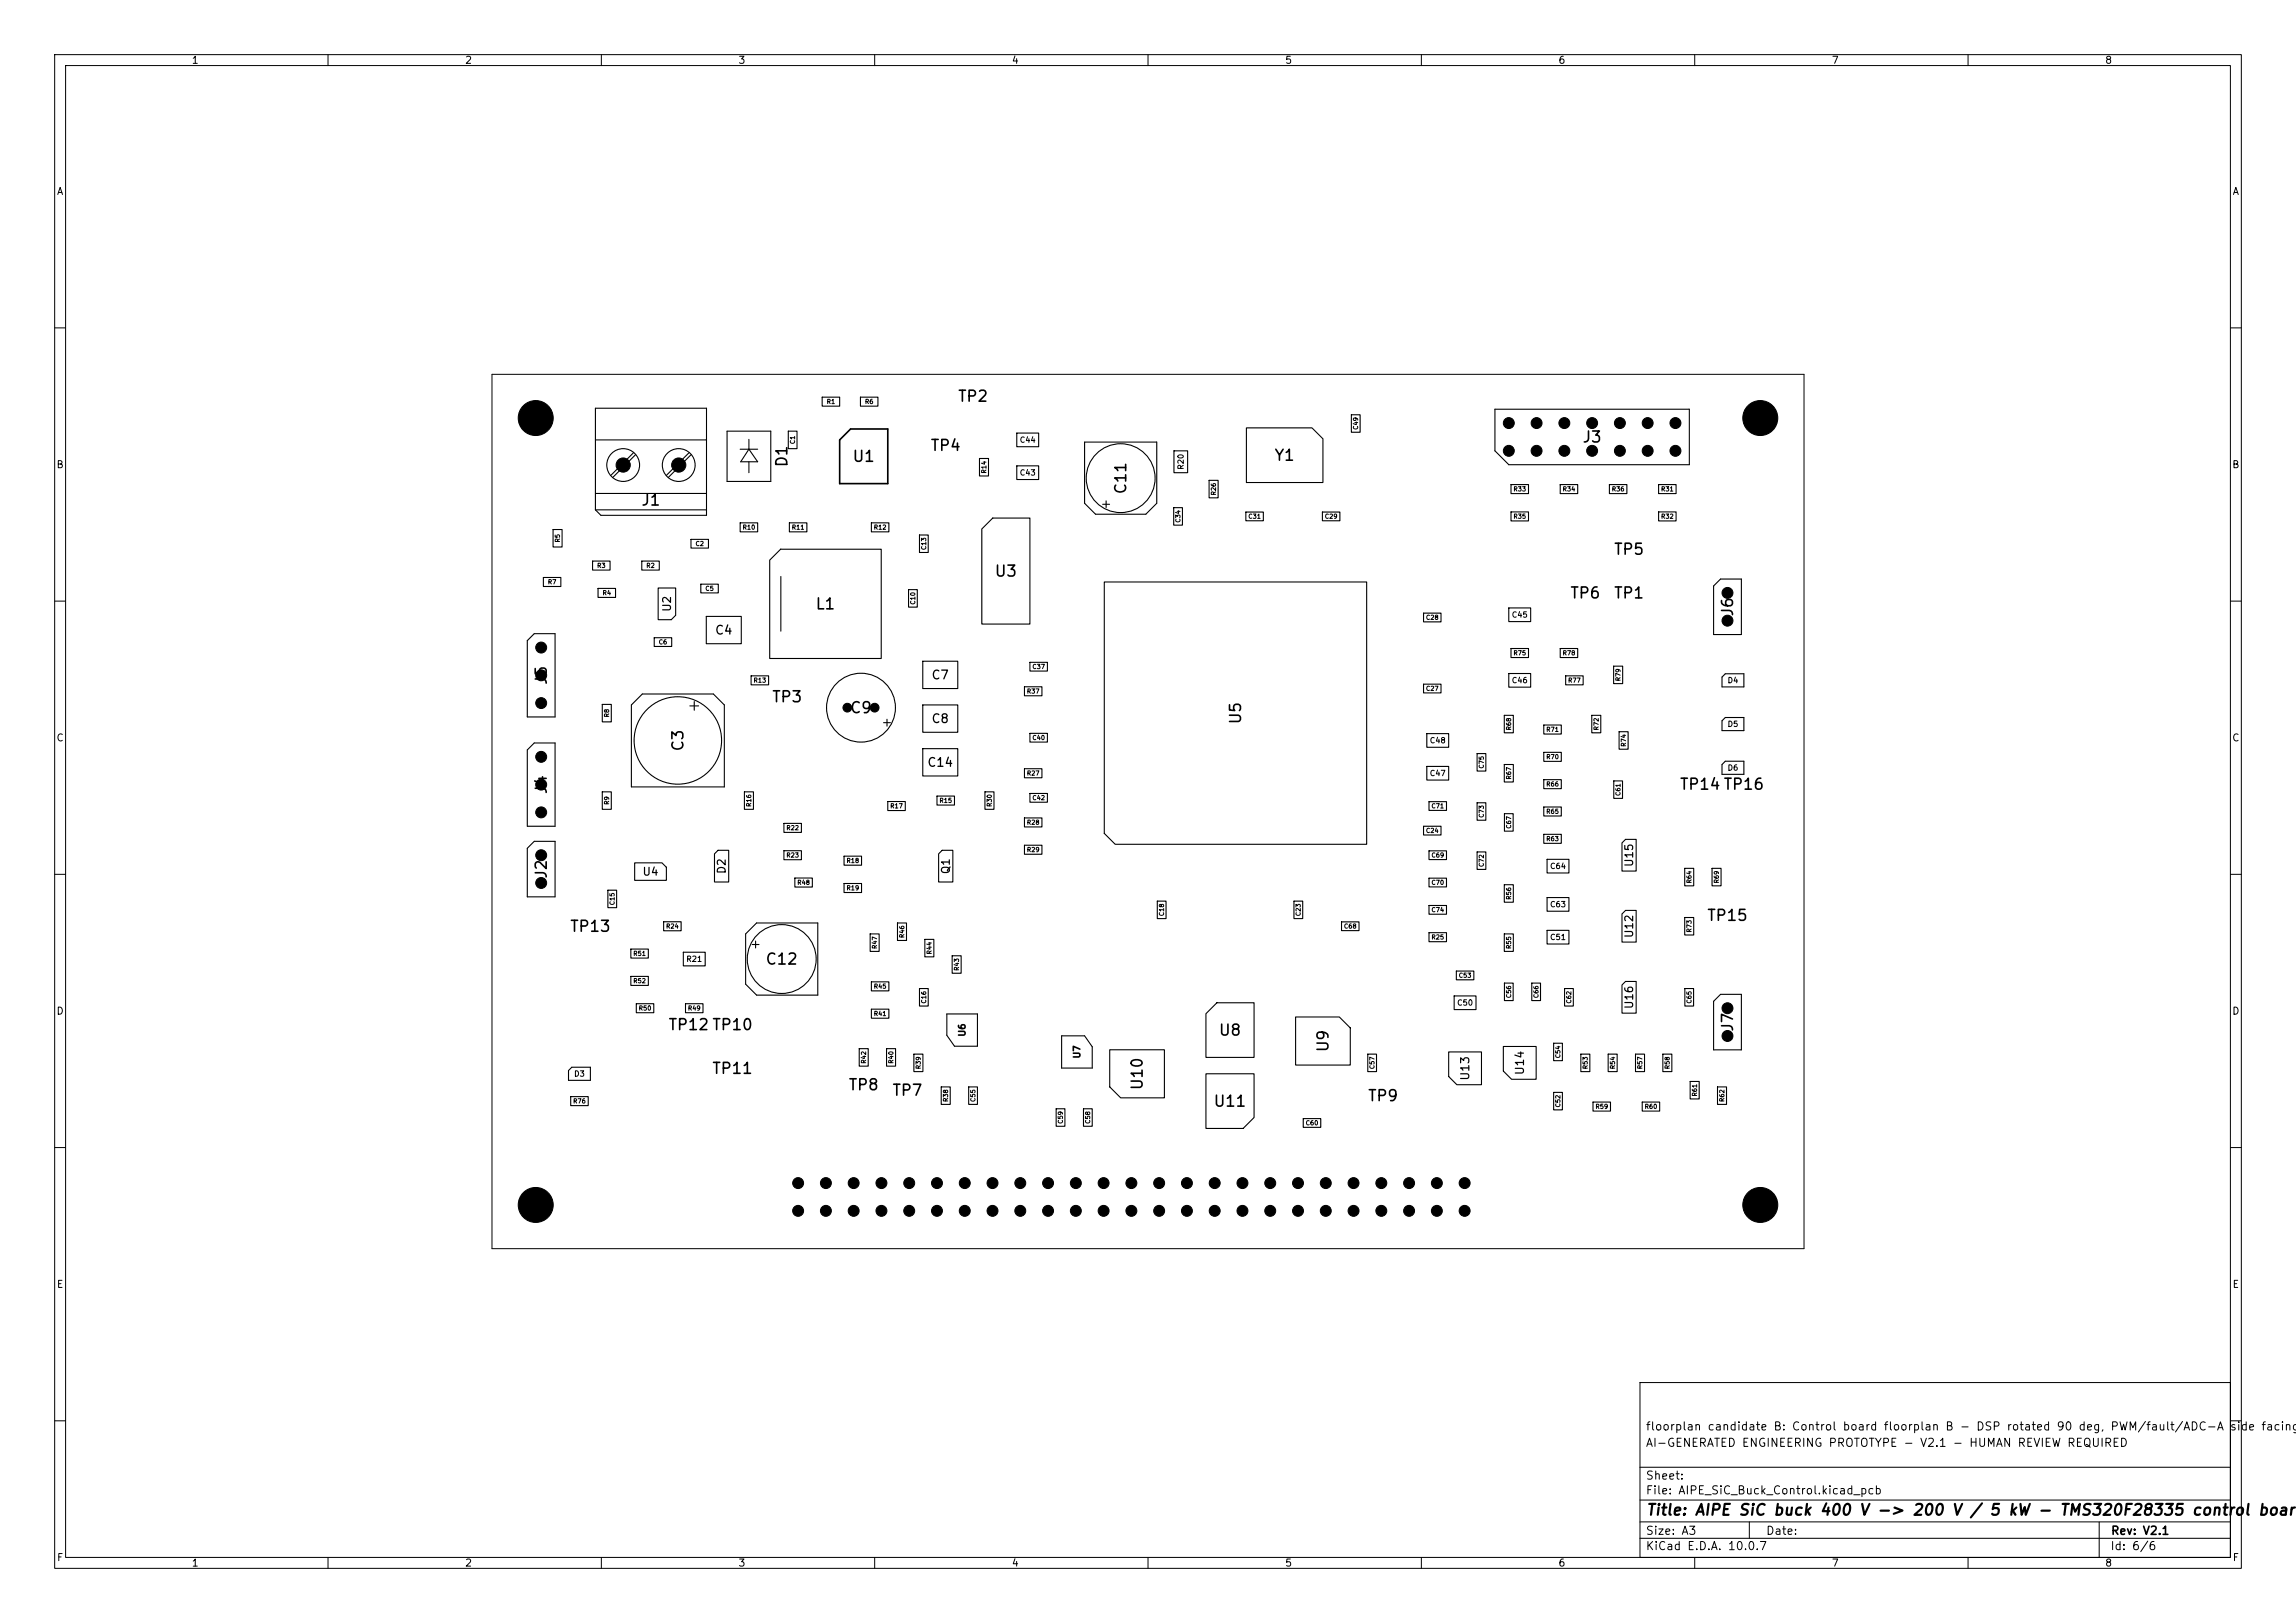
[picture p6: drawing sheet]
<svg xmlns="http://www.w3.org/2000/svg" width="420mm" height="297mm" viewBox="0 0 420 297" stroke-linecap="round" stroke-linejoin="round" font-family="sans-serif">
<defs><g id="words">
<g font-size="2">
<text x="175.1" y="74">TP2</text>
<text x="170.1" y="83">TP4</text>
<text x="289.3" y="81.5">J3</text>
<text x="144.5" y="85.7" transform="rotate(-90 144.5 85.7)">D1</text>
<text x="155.8" y="85">U1</text>
<text x="233" y="84.8">Y1</text>
<text x="117.2" y="93">J1</text>
<text x="206.5" y="90.6" transform="rotate(-90 206.5 90.6)">C11</text>
<text x="181.8" y="106">U3</text>
<text x="295.1" y="102">TP5</text>
<text x="149" y="112">L1</text>
<text x="287.1" y="110">TP6</text>
<text x="295.1" y="110">TP1</text>
<text x="317.5" y="113" transform="rotate(-90 317.5 113)">J6</text>
<text x="100.5" y="125.5" transform="rotate(-90 100.5 125.5)">J5</text>
<text x="141.1" y="129">TP3</text>
<text x="155.3" y="131">C9</text>
<text x="125.5" y="137.7" transform="rotate(-90 125.5 137.7)">C3</text>
<text x="227.5" y="132.7" transform="rotate(-90 227.5 132.7)">U5</text>
<text x="100.5" y="145.5" transform="rotate(-90 100.5 145.5)">J4</text>
<text x="307.1" y="145">TP14TP16</text>
<text x="100.5" y="161" transform="rotate(-90 100.5 161)">J2</text>
<text x="104.1" y="171">TP13</text>
<text x="312.1" y="169">TP15</text>
<text x="139.9" y="177">C12</text>
<text x="122.1" y="189">TP12TP10</text>
<text x="222.8" y="190">U8</text>
<text x="317.5" y="189" transform="rotate(-90 317.5 189)">J7</text>
<text x="130.1" y="197">TP11</text>
<text x="243.5" y="192.7" transform="rotate(-90 243.5 192.7)">U9</text>
<text x="155.1" y="200">TP8</text>
<text x="163.1" y="201">TP7</text>
<text x="209.5" y="199.7" transform="rotate(-90 209.5 199.7)">U10</text>
<text x="221.8" y="203">U11</text>
<text x="250.1" y="202">TP9</text>
<text x="301" y="277.8">Title: AIPE SiC buck 400 V -&gt; 200 V / 5 kW - TMS320F28335 control board</text>
</g>
<g font-size="1.6">
<text x="130.7" y="116.5">C4</text>
<text x="170.3" y="124.7">C7</text>
<text x="170.3" y="132.7">C8</text>
<text x="169.5" y="140.7">C14</text>
</g>
<g font-size="1.5">
<text x="269.1" y="197.9" transform="rotate(-90 269.1 197.9)">U13</text>
<text x="279.1" y="196.9" transform="rotate(-90 279.1 196.9)">U14</text>
<text x="300.9" y="262.1">floorplan candidate B: Control board floorplan B - DSP rotated 90 deg, PWM/fault/ADC-A side facing</text>
<text x="300.9" y="265.1">AI-GENERATED ENGINEERING PROTOTYPE - V2.1 - HUMAN REVIEW REQUIRED</text>
<text x="300.9" y="273.8">File: AIPE_SiC_Buck_Control.kicad_pcb</text>
<text x="300.9" y="271.1">Sheet:</text>
<text x="300.9" y="281.2">Size: A3</text>
<text x="322.9" y="281.2">Date:</text>
<text x="386" y="281.2">Rev: V2.1</text>
<text x="300.9" y="284">KiCad E.D.A. 10.0.7</text>
<text x="385.9" y="284">Id: 6/6</text>
</g>
<g font-size="1.4">
<text x="123.1" y="112.1" transform="rotate(-90 123.1 112.1)">U2</text>
<text x="117.4" y="160.6">U4</text>
<text x="133.1" y="160.1" transform="rotate(-90 133.1 160.1)">D2</text>
<text x="174.1" y="160.1" transform="rotate(-90 174.1 160.1)">Q1</text>
<text x="299.1" y="158.8" transform="rotate(-90 299.1 158.8)">U15</text>
<text x="299.1" y="171.8" transform="rotate(-90 299.1 171.8)">U12</text>
<text x="299.1" y="184.8" transform="rotate(-90 299.1 184.8)">U16</text>
</g>
<g font-size="1.3">
<text x="35" y="12">1</text>
<text x="85" y="12">2</text>
<text x="135" y="12">3</text>
<text x="185" y="12">4</text>
<text x="235" y="12">5</text>
<text x="285" y="12">6</text>
<text x="335" y="12">7</text>
<text x="385" y="12">8</text>
<text x="10.3" y="36">A</text>
<text x="408.3" y="36">A</text>
<text x="10.2" y="86">B</text>
<text x="408.2" y="86">B</text>
<text x="10.2" y="136">C</text>
<text x="408.2" y="136">C</text>
<text x="10.2" y="186">D</text>
<text x="408.2" y="186">D</text>
<text x="10.3" y="236">E</text>
<text x="408.3" y="236">E</text>
<text x="10.3" y="286">F</text>
<text x="35" y="287">1</text>
<text x="85" y="287">2</text>
<text x="135" y="287">3</text>
<text x="185" y="287">4</text>
<text x="235" y="287">5</text>
<text x="285" y="287">6</text>
<text x="335" y="287">7</text>
<text x="385" y="287">8</text>
<text x="408.3" y="286">F</text>
</g>
<g font-size="1.2">
<text x="176.9" y="189.8" transform="rotate(-90 176.9 189.8)">U6</text>
<text x="197.9" y="193.8" transform="rotate(-90 197.9 193.8)">U7</text>
</g>
<g font-size="1">
<text x="186.4" y="81.3">C44</text>
<text x="186.4" y="87.3">C43</text>
<text x="216.8" y="86.1" transform="rotate(-90 216.8 86.1)">R20</text>
<text x="276.4" y="113.3">C45</text>
<text x="276.4" y="125.3">C46</text>
<text x="315.9" y="125.3">D4</text>
<text x="261.4" y="136.3">C48</text>
<text x="315.9" y="133.3">D5</text>
<text x="261.4" y="142.3">C47</text>
<text x="315.9" y="141.3">D6</text>
<text x="283.4" y="159.3">C64</text>
<text x="283.4" y="166.3">C63</text>
<text x="283.4" y="172.3">C51</text>
<text x="125.4" y="176.3">R21</text>
<text x="266.4" y="184.3">C50</text>
<text x="104.9" y="197.3">D3</text>
</g>
<g font-size=".8">
<text x="151.1" y="74.1">R1</text>
<text x="158.1" y="74.1">R6</text>
<text x="145.6" y="81.4" transform="rotate(-90 145.6 81.4)">C1</text>
<text x="248.6" y="78.7" transform="rotate(-90 248.6 78.7)">C49</text>
<text x="180.6" y="86.7" transform="rotate(-90 180.6 86.7)">R14</text>
<text x="216.1" y="95.7" transform="rotate(-90 216.1 95.7)">C34</text>
<text x="222.6" y="90.7" transform="rotate(-90 222.6 90.7)">R26</text>
<text x="228.3" y="95.1">C31</text>
<text x="242.3" y="95.1">C29</text>
<text x="276.8" y="90.1">R33</text>
<text x="276.8" y="95.1">R35</text>
<text x="285.8" y="90.1">R34</text>
<text x="294.8" y="90.1">R36</text>
<text x="303.8" y="95.1">R32</text>
<text x="303.8" y="90.1">R31</text>
<text x="102.6" y="99.4" transform="rotate(-90 102.6 99.4)">R5</text>
<text x="127.1" y="100.1">C2</text>
<text x="135.8" y="97.1">R10</text>
<text x="144.8" y="97.1">R11</text>
<text x="159.8" y="97.1">R12</text>
<text x="169.6" y="100.7" transform="rotate(-90 169.6 100.7)">C13</text>
<text x="100.1" y="107.1">R7</text>
<text x="109.1" y="104.1">R3</text>
<text x="118.1" y="104.1">R2</text>
<text x="110.1" y="109.1">R4</text>
<text x="128.9" y="108.3">C5</text>
<text x="167.6" y="110.7" transform="rotate(-90 167.6 110.7)">C10</text>
<text x="260.8" y="113.6">C28</text>
<text x="120.4" y="118.1">C6</text>
<text x="137.8" y="125.1">R13</text>
<text x="188.8" y="122.6">C37</text>
<text x="276.8" y="120.1">R75</text>
<text x="285.8" y="120.1">R78</text>
<text x="286.8" y="125.1">R77</text>
<text x="296.6" y="124.7" transform="rotate(-90 296.6 124.7)">R79</text>
<text x="111.6" y="131.4" transform="rotate(-90 111.6 131.4)">R8</text>
<text x="187.8" y="127.1">R37</text>
<text x="260.8" y="126.6">C27</text>
<text x="188.8" y="135.6">C40</text>
<text x="276.6" y="133.7" transform="rotate(-90 276.6 133.7)">R68</text>
<text x="282.8" y="134.1">R71</text>
<text x="292.6" y="133.7" transform="rotate(-90 292.6 133.7)">R72</text>
<text x="297.6" y="136.7" transform="rotate(-90 297.6 136.7)">R74</text>
<text x="187.8" y="142.1">R27</text>
<text x="271.6" y="140.7" transform="rotate(-90 271.6 140.7)">C75</text>
<text x="276.6" y="142.7" transform="rotate(-90 276.6 142.7)">R67</text>
<text x="282.8" y="139.1">R70</text>
<text x="111.6" y="147.4" transform="rotate(-90 111.6 147.4)">R9</text>
<text x="137.6" y="147.7" transform="rotate(-90 137.6 147.7)">R16</text>
<text x="162.8" y="148.1">R17</text>
<text x="171.8" y="147.1">R15</text>
<text x="181.6" y="147.7" transform="rotate(-90 181.6 147.7)">R30</text>
<text x="188.8" y="146.6">C42</text>
<text x="261.8" y="148.1">C71</text>
<text x="271.6" y="149.7" transform="rotate(-90 271.6 149.7)">C73</text>
<text x="282.8" y="144.1">R66</text>
<text x="282.8" y="149.1">R65</text>
<text x="296.6" y="145.7" transform="rotate(-90 296.6 145.7)">C61</text>
<text x="143.8" y="152.1">R22</text>
<text x="187.8" y="151.1">R28</text>
<text x="260.8" y="152.6">C24</text>
<text x="276.6" y="151.7" transform="rotate(-90 276.6 151.7)">C67</text>
<text x="282.8" y="154.1">R63</text>
<text x="143.8" y="157.1">R23</text>
<text x="154.8" y="158.1">R18</text>
<text x="187.8" y="156.1">R29</text>
<text x="261.8" y="157.1">C69</text>
<text x="271.6" y="158.7" transform="rotate(-90 271.6 158.7)">C72</text>
<text x="309.6" y="161.7" transform="rotate(-90 309.6 161.7)">R64</text>
<text x="314.6" y="161.7" transform="rotate(-90 314.6 161.7)">R69</text>
<text x="112.6" y="165.7" transform="rotate(-90 112.6 165.7)">C15</text>
<text x="145.8" y="162.1">R48</text>
<text x="154.8" y="163.1">R19</text>
<text x="213.1" y="167.7" transform="rotate(-90 213.1 167.7)">C18</text>
<text x="238.1" y="167.7" transform="rotate(-90 238.1 167.7)">C23</text>
<text x="261.8" y="167.1">C74</text>
<text x="261.8" y="162.1">C70</text>
<text x="276.6" y="164.7" transform="rotate(-90 276.6 164.7)">R56</text>
<text x="121.8" y="170.1">R24</text>
<text x="160.6" y="173.7" transform="rotate(-90 160.6 173.7)">R47</text>
<text x="165.6" y="171.7" transform="rotate(-90 165.6 171.7)">R46</text>
<text x="245.8" y="170.1">C68</text>
<text x="261.8" y="172.1">R25</text>
<text x="276.6" y="173.7" transform="rotate(-90 276.6 173.7)">R55</text>
<text x="309.6" y="170.7" transform="rotate(-90 309.6 170.7)">R73</text>
<text x="115.8" y="175.1">R51</text>
<text x="170.6" y="174.7" transform="rotate(-90 170.6 174.7)">R44</text>
<text x="175.6" y="177.7" transform="rotate(-90 175.6 177.7)">R43</text>
<text x="266.8" y="179.1">C53</text>
<text x="115.8" y="180.1">R52</text>
<text x="116.8" y="185.1">R50</text>
<text x="125.8" y="185.1">R49</text>
<text x="159.8" y="181.1">R45</text>
<text x="169.6" y="183.7" transform="rotate(-90 169.6 183.7)">C16</text>
<text x="276.6" y="182.7" transform="rotate(-90 276.6 182.7)">C56</text>
<text x="281.6" y="182.7" transform="rotate(-90 281.6 182.7)">C66</text>
<text x="287.6" y="183.7" transform="rotate(-90 287.6 183.7)">C62</text>
<text x="309.6" y="183.7" transform="rotate(-90 309.6 183.7)">C65</text>
<text x="159.8" y="186.1">R41</text>
<text x="158.6" y="194.7" transform="rotate(-90 158.6 194.7)">R42</text>
<text x="163.6" y="194.7" transform="rotate(-90 163.6 194.7)">R40</text>
<text x="168.6" y="195.7" transform="rotate(-90 168.6 195.7)">R39</text>
<text x="251.6" y="195.7" transform="rotate(-90 251.6 195.7)">C57</text>
<text x="285.6" y="193.7" transform="rotate(-90 285.6 193.7)">C54</text>
<text x="290.6" y="195.7" transform="rotate(-90 290.6 195.7)">R53</text>
<text x="295.6" y="195.7" transform="rotate(-90 295.6 195.7)">R54</text>
<text x="300.6" y="195.7" transform="rotate(-90 300.6 195.7)">R57</text>
<text x="305.6" y="195.7" transform="rotate(-90 305.6 195.7)">R58</text>
<text x="104.8" y="202.1">R76</text>
<text x="173.6" y="201.7" transform="rotate(-90 173.6 201.7)">R38</text>
<text x="178.6" y="201.7" transform="rotate(-90 178.6 201.7)">C55</text>
<text x="285.6" y="202.7" transform="rotate(-90 285.6 202.7)">C52</text>
<text x="291.8" y="203.1">R59</text>
<text x="300.8" y="203.1">R60</text>
<text x="310.6" y="200.7" transform="rotate(-90 310.6 200.7)">R61</text>
<text x="315.6" y="201.7" transform="rotate(-90 315.6 201.7)">R62</text>
<text x="194.6" y="205.7" transform="rotate(-90 194.6 205.7)">C59</text>
<text x="199.6" y="205.7" transform="rotate(-90 199.6 205.7)">C58</text>
<text x="238.8" y="206.1">C60</text>
</g>
</g></defs>
<g fill="none" stroke="#000" stroke-width=".18">
<path d="M10 10h400v277h-400zM12 12h396v273h-396zM60 10v2M110 10v2M160 10v2M210 10v2M260 10v2M310 10v2M360 10v2M10 60h2M90 68.5h240v160h-240zM408 60h2"/>
<path d="M10 110h2M408 110h2M10 160h2M408 160h2M10 210h2M408 210h2M300 253h108v32h-108zM10 260h2M300 278.5h108M300 274.5h108M300 268.5h108M320 278.5v3"/>
<path d="M384 278.5v6.5M408 260h2M60 285v2M110 285v2M160 285v2M210 285v2M260 285v2M300 281.5h108M310 285v2M360 285v2"/>
</g>
<g fill="none" stroke="#000" stroke-width=".2">
<path d="M108.9 74.7h20.3v19.6h-19.3l-1-1zM133 78.9h8v9.2h-8zM144.2 78.9h1.6v3.2h-1.6zM150.4 72.7h3.2v1.6h-3.2zM157.4 72.7h3.2v1.6h-3.2zM186 79.3h4v2.5h-4zM228 78.3h12l2 2v8h-14zM247.2 75.9h1.6v3.2h-1.6zM273.5 74.9h35.5v10.1h-33l-2.5-2.5zM101.2 96.9h1.6v3.2h-1.6zM108.9 80.5h20.3M108.9 90.3h20.3"/>
<path d="M108.9 93.3h20.3M115.9 82.8l-4.2 4.2M116.3 83.2l-4.2 4.2M126.1 82.8l-4.2 4.2M126.4 98.7h3.2v1.6h-3.2zM126.4 83.2l-4.2 4.2M135.4 82.2h3.2M135.4 95.7h3.2v1.6h-3.2zM137 82.2l1.6 2.3h-3.1zM137 80.4v1.8M137 84.5v2M144.4 95.7h3.2v1.6h-3.2z"/>
<path d="M159.4 95.7h3.2v1.6h-3.2zM168.2 97.9h1.6v3.2h-1.6zM179.2 83.9h1.6v3.2h-1.6zM181.6 94.8h6.8v19.4h-8.8v-17.4zM186 85.3h4v2.5h-4zM198.4 80.9h13.2v11.2l-2 2h-9.2l-2-2zM201.7 92.3h1.3M202.3 91.7v1.2M214.7 92.9h1.6v3.2h-1.6zM214.7 82.5h2.5v4h-2.5zM221.2 87.9h1.6v3.2h-1.6zM227.9 93.7h3.2v1.6h-3.2z"/>
<path d="M241.9 93.7h3.2v1.6h-3.2zM276.4 88.7h3.2v1.6h-3.2zM276.4 93.7h3.2v1.6h-3.2zM285.4 88.7h3.2v1.6h-3.2zM294.4 88.7h3.2v1.6h-3.2zM303.4 93.7h3.2v1.6h-3.2zM303.4 88.7h3.2v1.6h-3.2zM96.5 117.2l1.2-1.2h3.8v15.2h-5zM99.4 105.7h3.2v1.6h-3.2zM108.4 102.7h3.2v1.6h-3.2zM109.4 107.7h3.2v1.6h-3.2zM117.4 102.7h3.2v1.6h-3.2z"/>
<path d="M119.7 116.7h3.2v1.6h-3.2zM120.4 107.6h3.2v5l-.8 .8h-2.4zM128.2 106.9h3.2v1.6h-3.2zM129.2 112.8h6.4v5h-6.4zM140.8 102.5l2-2h18.4v20h-20.4zM142.8 105.5v10M166.2 107.9h1.6v3.2h-1.6zM202 106.5h48v48h-46l-2-2zM260.4 112.2h3.2v1.6h-3.2zM276 111.3h4v2.5h-4zM276.4 118.7h3.2v1.6h-3.2zM285.4 118.7h3.2v1.6h-3.2z"/>
<path d="M314.7 106h3.8v10.1h-5v-8.9zM96.5 137.2l1.2-1.2h3.8v15.2h-5zM110.2 128.9h1.6v3.2h-1.6zM117.5 127h13l2 2v15h-17v-15zM126.2 129.2h1.6M127 128.4v1.6M137.4 123.7h3.2v1.6h-3.2zM161.6 132.2h1.3M162.3 131.6v1.3M168.8 121h6.4v5h-6.4zM168.8 137h6.4v5h-6.4zM168.8 129h6.4v5h-6.4z"/>
<path d="M187.4 125.7h3.2v1.6h-3.2zM188.4 134.2h3.2v1.6h-3.2zM188.4 121.2h3.2v1.6h-3.2zM260.4 125.2h3.2v1.6h-3.2zM261 134.3h4v2.5h-4zM270.2 137.9h1.6v3.2h-1.6zM275.2 130.9h1.6v3.2h-1.6zM275.2 139.9h1.6v3.2h-1.6zM276 123.3h4v2.5h-4zM282.4 137.7h3.2v1.6h-3.2zM282.4 132.7h3.2v1.6h-3.2zM286.4 123.7h3.2v1.6h-3.2z"/>
<path d="M291.2 130.9h1.6v3.2h-1.6zM295.2 121.9h1.6v3.2h-1.6zM296.2 133.9h1.6v3.2h-1.6zM315.6 123.3h3.4v2.4h-4v-1.8zM315.6 131.3h3.4v2.4h-4v-1.8zM315.6 139.3h3.4v2.4h-4v-1.8zM97.7 154h3.8v10.1h-5v-8.9zM110.2 144.9h1.6v3.2h-1.6zM116.1 157.9h5l.8 .8v2.4h-5.8zM130.7 156.3l.6-.7h2v5.8h-2.6zM136.2 144.9h1.6v3.2h-1.6zM143.4 155.7h3.2v1.6h-3.2z"/>
<path d="M143.4 150.7h3.2v1.6h-3.2zM154.4 156.7h3.2v1.6h-3.2zM162.4 146.7h3.2v1.6h-3.2zM171.4 145.7h3.2v1.6h-3.2zM171.7 156.3l.6-.7h2v5.8h-2.6zM180.2 144.9h1.6v3.2h-1.6zM187.4 140.7h3.2v1.6h-3.2zM187.4 154.7h3.2v1.6h-3.2zM187.4 149.7h3.2v1.6h-3.2zM188.4 145.2h3.2v1.6h-3.2zM260.4 151.2h3.2v1.6h-3.2zM261 140.3h4v2.5h-4z"/>
<path d="M261.4 155.7h3.2v1.6h-3.2zM261.4 146.7h3.2v1.6h-3.2zM270.2 146.9h1.6v3.2h-1.6zM270.2 155.9h1.6v3.2h-1.6zM275.2 148.9h1.6v3.2h-1.6zM282.4 142.7h3.2v1.6h-3.2zM282.4 152.7h3.2v1.6h-3.2zM282.4 147.7h3.2v1.6h-3.2zM283 157.3h4v2.5h-4zM295.2 142.9h1.6v3.2h-1.6zM296.7 154.3l.6-.7h2v5.8h-2.6zM308.2 158.9h1.6v3.2h-1.6z"/>
<path d="M313.2 158.9h1.6v3.2h-1.6zM111.2 162.9h1.6v3.2h-1.6zM115.4 173.7h3.2v1.6h-3.2zM115.4 178.7h3.2v1.6h-3.2zM121.4 168.7h3.2v1.6h-3.2zM125 174.3h4v2.5h-4zM137.6 172.8h1.2M138.2 172.2v1.3M138.4 168.9h11.2v13.2h-11.2l-2-2v-9.2zM145.4 160.7h3.2v1.6h-3.2zM154.4 161.7h3.2v1.6h-3.2zM159.2 170.9h1.6v3.2h-1.6z"/>
<path d="M159.4 179.7h3.2v1.6h-3.2zM164.2 168.9h1.6v3.2h-1.6zM169.2 171.9h1.6v3.2h-1.6zM174.2 174.9h1.6v3.2h-1.6zM211.7 164.9h1.6v3.2h-1.6zM236.7 164.9h1.6v3.2h-1.6zM245.4 168.7h3.2v1.6h-3.2zM261.4 165.7h3.2v1.6h-3.2zM261.4 170.7h3.2v1.6h-3.2zM261.4 160.7h3.2v1.6h-3.2zM266.4 177.7h3.2v1.6h-3.2zM275.2 170.9h1.6v3.2h-1.6z"/>
<path d="M275.2 161.9h1.6v3.2h-1.6zM275.2 179.9h1.6v3.2h-1.6zM280.2 179.9h1.6v3.2h-1.6zM283 170.3h4v2.5h-4zM283 164.3h4v2.5h-4zM296.7 167.3l.6-.7h2v5.8h-2.6zM308.2 167.9h1.6v3.2h-1.6zM104.6 195.3h3.4v2.4h-4v-1.8zM116.4 183.7h3.2v1.6h-3.2zM125.4 183.7h3.2v1.6h-3.2zM157.2 191.9h1.6v3.2h-1.6zM159.4 184.7h3.2v1.6h-3.2z"/>
<path d="M162.2 191.9h1.6v3.2h-1.6zM167.2 192.9h1.6v3.2h-1.6zM168.2 180.9h1.6v3.2h-1.6zM172.2 198.9h1.6v3.2h-1.6zM173.2 185.6h5.6v5.9h-4.2l-1.4-2zM177.2 198.9h1.6v3.2h-1.6zM194.2 189.6h4.2l1.4 2v3.9h-5.6zM203 192.1h10v8.8h-8l-2-2zM220.6 196.5h8.8v8l-2 2h-6.8zM222.6 183.5h6.8v10h-8.8v-8zM237 186.1h8l2 2v6.8h-10zM250.2 192.9h1.6v3.2h-1.6z"/>
<path d="M265 192.5h6v6h-4.5l-1.5-1.5zM266 182.3h4v2.5h-4zM275 191.5h6v6h-4.5l-1.5-1.5zM284.2 199.9h1.6v3.2h-1.6zM284.2 190.9h1.6v3.2h-1.6zM286.2 180.9h1.6v3.2h-1.6zM289.2 192.9h1.6v3.2h-1.6zM294.2 192.9h1.6v3.2h-1.6zM296.7 180.3l.6-.7h2v5.8h-2.6zM299.2 192.9h1.6v3.2h-1.6zM304.2 192.9h1.6v3.2h-1.6zM308.2 180.9h1.6v3.2h-1.6z"/>
<path d="M309.2 197.9h1.6v3.2h-1.6zM313.5 183.2l1.2-1.2h3.8v10.1h-5zM314.2 198.9h1.6v3.2h-1.6zM104.4 200.7h3.2v1.6h-3.2zM193.2 202.9h1.6v3.2h-1.6zM198.2 202.9h1.6v3.2h-1.6zM238.4 204.7h3.2v1.6h-3.2zM291.4 201.7h3.2v1.6h-3.2zM300.4 201.7h3.2v1.6h-3.2z"/>
<circle cx="114" cy="85.1" r="3"/>
<circle cx="124.2" cy="85.1" r="3"/>
<circle cx="205" cy="87.5" r="6.3"/>
<circle cx="124" cy="135.5" r="8"/>
<circle cx="157.5" cy="129.5" r="6.3"/>
<circle cx="143" cy="175.5" r="6.3"/>
</g>
<path d="M155.6 78.5h6.8v10h-8.8v-8z" fill="none" stroke="#000" stroke-width=".3"/>
<g fill="#000" stroke="#000" stroke-width=".18">
<circle cx="98" cy="76.5" r="3.2"/>
<circle cx="276" cy="77.4" r="1"/>
<circle cx="281.1" cy="77.4" r="1"/>
<circle cx="286.2" cy="77.4" r="1"/>
<circle cx="291.2" cy="77.4" r="1"/>
<circle cx="296.3" cy="77.4" r="1"/>
<circle cx="301.4" cy="77.4" r="1"/>
<circle cx="306.5" cy="77.4" r="1"/>
<circle cx="322" cy="76.5" r="3.2"/>
<circle cx="114" cy="85.1" r="1.3"/>
<circle cx="124.2" cy="85.1" r="1.3"/>
<circle cx="276" cy="82.5" r="1"/>
<circle cx="281.1" cy="82.5" r="1"/>
<circle cx="286.2" cy="82.5" r="1"/>
<circle cx="291.2" cy="82.5" r="1"/>
<circle cx="296.3" cy="82.5" r="1"/>
<circle cx="301.4" cy="82.5" r="1"/>
<circle cx="306.5" cy="82.5" r="1"/>
<circle cx="99" cy="118.5" r="1"/>
<circle cx="316" cy="113.6" r="1"/>
<circle cx="316" cy="108.5" r="1"/>
<circle cx="99" cy="138.5" r="1"/>
<circle cx="99" cy="123.6" r="1"/>
<circle cx="99" cy="128.7" r="1"/>
<circle cx="155" cy="129.5" r=".8"/>
<circle cx="160" cy="129.5" r=".8"/>
<circle cx="99" cy="148.7" r="1"/>
<circle cx="99" cy="143.6" r="1"/>
<circle cx="99" cy="156.5" r="1"/>
<circle cx="99" cy="161.6" r="1"/>
<circle cx="316" cy="184.5" r="1"/>
<circle cx="316" cy="189.6" r="1"/>
<circle cx="146" cy="216.5" r="1"/>
<circle cx="151.1" cy="216.5" r="1"/>
<circle cx="156.2" cy="216.5" r="1"/>
<circle cx="161.2" cy="216.5" r="1"/>
<circle cx="166.3" cy="216.5" r="1"/>
<circle cx="171.4" cy="216.5" r="1"/>
<circle cx="176.5" cy="216.5" r="1"/>
<circle cx="181.6" cy="216.5" r="1"/>
<circle cx="186.6" cy="216.5" r="1"/>
<circle cx="191.7" cy="216.5" r="1"/>
<circle cx="196.8" cy="216.5" r="1"/>
<circle cx="201.9" cy="216.5" r="1"/>
<circle cx="207" cy="216.5" r="1"/>
<circle cx="212" cy="216.5" r="1"/>
<circle cx="217.1" cy="216.5" r="1"/>
<circle cx="222.2" cy="216.5" r="1"/>
<circle cx="227.3" cy="216.5" r="1"/>
<circle cx="232.4" cy="216.5" r="1"/>
<circle cx="237.4" cy="216.5" r="1"/>
<circle cx="242.5" cy="216.5" r="1"/>
<circle cx="247.6" cy="216.5" r="1"/>
<circle cx="252.7" cy="216.5" r="1"/>
<circle cx="257.8" cy="216.5" r="1"/>
<circle cx="262.8" cy="216.5" r="1"/>
<circle cx="267.9" cy="216.5" r="1"/>
<circle cx="98" cy="220.5" r="3.2"/>
<circle cx="146" cy="221.6" r="1"/>
<circle cx="151.1" cy="221.6" r="1"/>
<circle cx="156.2" cy="221.6" r="1"/>
<circle cx="161.2" cy="221.6" r="1"/>
<circle cx="166.3" cy="221.6" r="1"/>
<circle cx="171.4" cy="221.6" r="1"/>
<circle cx="176.5" cy="221.6" r="1"/>
<circle cx="181.6" cy="221.6" r="1"/>
<circle cx="186.6" cy="221.6" r="1"/>
<circle cx="191.7" cy="221.6" r="1"/>
<circle cx="196.8" cy="221.6" r="1"/>
<circle cx="201.9" cy="221.6" r="1"/>
<circle cx="207" cy="221.6" r="1"/>
<circle cx="212" cy="221.6" r="1"/>
<circle cx="217.1" cy="221.6" r="1"/>
<circle cx="222.2" cy="221.6" r="1"/>
<circle cx="227.3" cy="221.6" r="1"/>
<circle cx="232.4" cy="221.6" r="1"/>
<circle cx="237.4" cy="221.6" r="1"/>
<circle cx="242.5" cy="221.6" r="1"/>
<circle cx="247.6" cy="221.6" r="1"/>
<circle cx="252.7" cy="221.6" r="1"/>
<circle cx="257.8" cy="221.6" r="1"/>
<circle cx="262.8" cy="221.6" r="1"/>
<circle cx="267.9" cy="221.6" r="1"/>
<circle cx="322" cy="220.5" r="3.2"/>
</g>
<use href="#words"/>
</svg>
